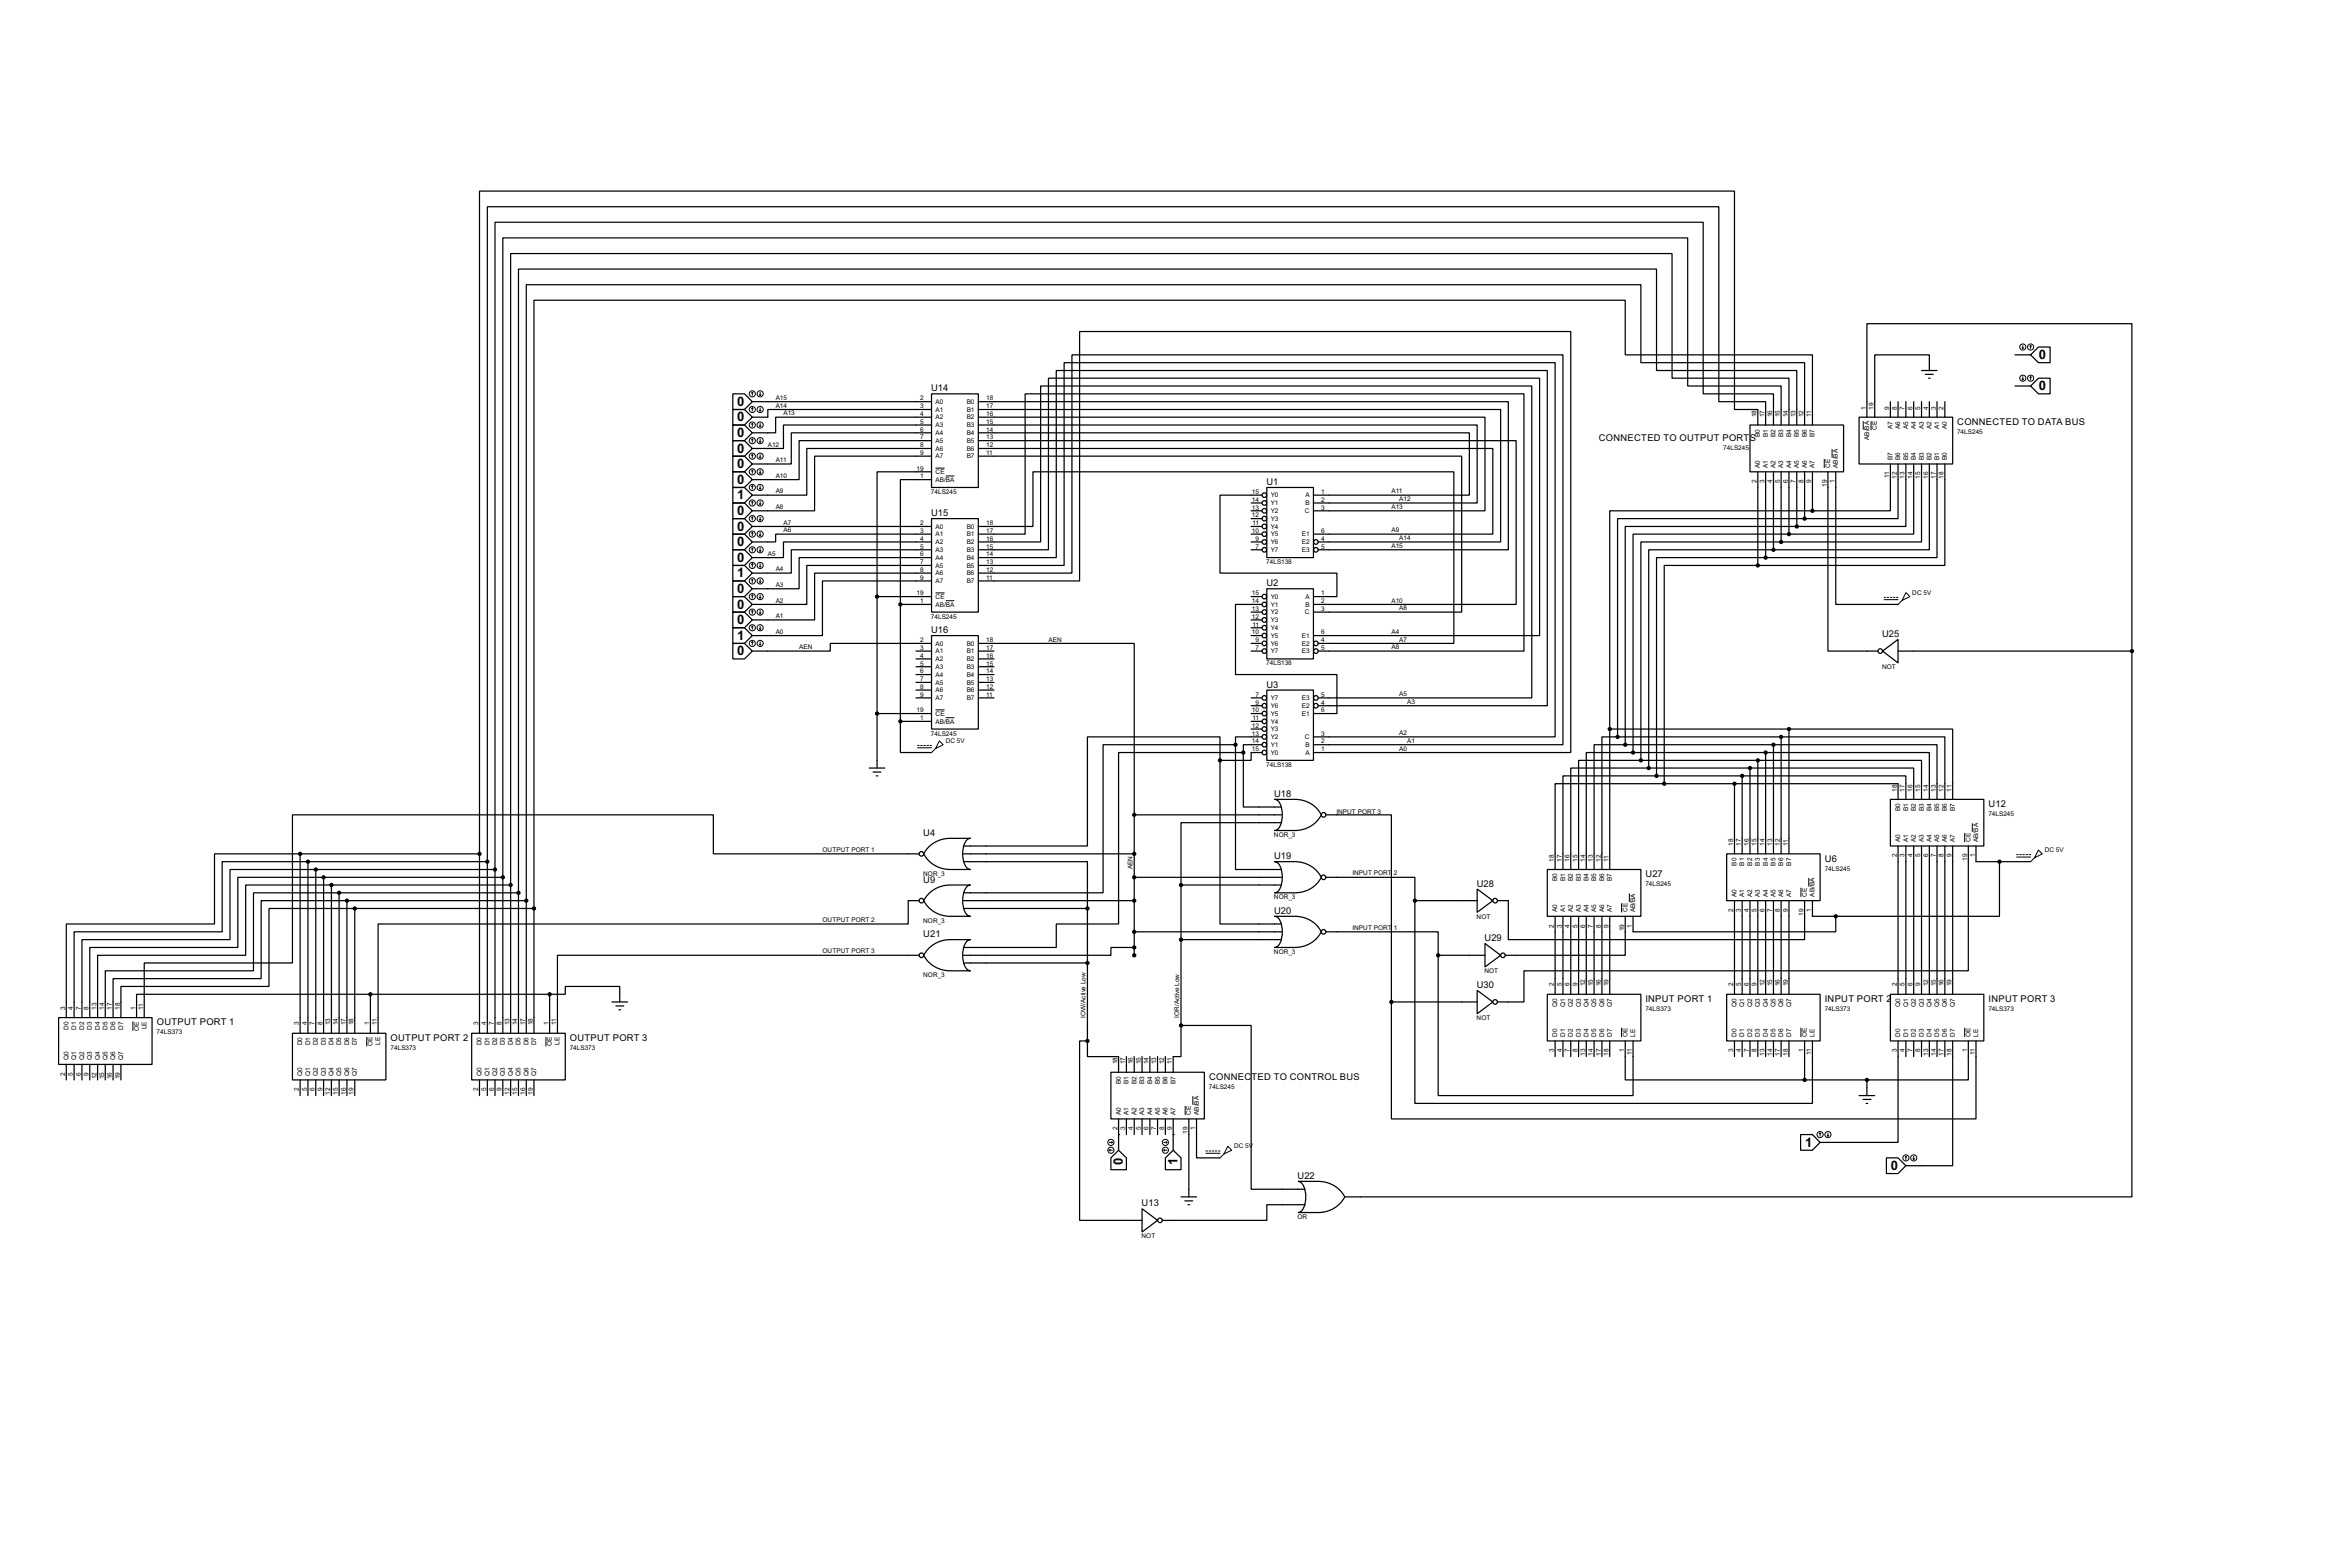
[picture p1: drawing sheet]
<svg xmlns="http://www.w3.org/2000/svg" width="764mm" height="510mm" viewBox="0 0 764 510" stroke-linecap="round" stroke-linejoin="round" font-family="sans-serif">
<defs><g id="words">
<g font-size="4.8">
<text x="664.4" y="117">0</text>
<text x="664.4" y="127.1">0</text>
<text x="240.3" y="137.3">0</text>
<text x="240.3" y="132.2">0</text>
<text x="240.3" y="142.4">0</text>
<text x="240.3" y="147.5">0</text>
<text x="240.3" y="152.5">0</text>
<text x="240.3" y="157.6">0</text>
<text x="240.3" y="167.8">0</text>
<text x="240.3" y="162.7">1</text>
<text x="240.3" y="172.9">0</text>
<text x="240.3" y="177.9">0</text>
<text x="240.3" y="183">0</text>
<text x="240.3" y="188">1</text>
<text x="240.3" y="193.2">0</text>
<text x="240.3" y="198.3">0</text>
<text x="240.3" y="203.3">0</text>
<text x="240.3" y="208.4">1</text>
<text x="240.3" y="213.5">0</text>
<text x="588.2" y="373.5">1</text>
<text x="365.9" y="379.6" transform="rotate(-90 365.9 379.6)">0</text>
<text x="383.7" y="379.6" transform="rotate(-90 383.7 379.6)">1</text>
<text x="616.2" y="381.1">0</text>
</g>
<g font-size="3.4">
<text x="303.4" y="127.5">U14</text>
<text x="521" y="143.5">CONNECTED TO OUTPUT PORTS</text>
<text x="637.8" y="138.5">CONNECTED TO DATA BUS</text>
<text x="412.7" y="158">U1</text>
<text x="303.4" y="168.2">U15</text>
<text x="412.7" y="191">U2</text>
<text x="303.4" y="206.3">U16</text>
<text x="613.3" y="207.5">U25</text>
<text x="412.7" y="224">U3</text>
<text x="415.2" y="259.6">U18</text>
<text x="648" y="263">U12</text>
<text x="300.9" y="272.3">U4</text>
<text x="415.2" y="279.9">U19</text>
<text x="594.7" y="280.7">U6</text>
<text x="300.9" y="287.5">U9</text>
<text x="536.2" y="285.8">U27</text>
<text x="481.2" y="288.8">U28</text>
<text x="415.2" y="297.7">U20</text>
<text x="300.9" y="305.3">U21</text>
<text x="483.8" y="306.6">U29</text>
<text x="481.2" y="321.8">U30</text>
<text x="536.2" y="326.5">INPUT PORT 1</text>
<text x="594.7" y="326.5">INPUT PORT 2</text>
<text x="648" y="326.5">INPUT PORT 3</text>
<text x="51.1" y="334.1">OUTPUT PORT 1</text>
<text x="127.3" y="339.2">OUTPUT PORT 2</text>
<text x="185.7" y="339.2">OUTPUT PORT 3</text>
<text x="394" y="351.9">CONNEC</text>
<text x="407.8" y="351.9">TED TO CONTROL BUS</text>
<text x="422.8" y="384.1">U22</text>
<text x="372" y="393">U13</text>
</g>
<g font-size="2.4">
<text x="252.8" y="130.3">A15</text>
<text x="299.9" y="130.5">2</text>
<text x="304.9" y="131.6">A0</text>
<text x="315" y="131.6">B0</text>
<text x="321.4" y="130.5">18</text>
<text x="252.8" y="132.8">A14</text>
<text x="255.3" y="135.3">A13</text>
<text x="299.9" y="133">3</text>
<text x="299.9" y="135.5">4</text>
<text x="304.9" y="134.1">A1</text>
<text x="304.9" y="136.6">A2</text>
<text x="315" y="134.1">B1</text>
<text x="315" y="136.6">B2</text>
<text x="321.4" y="133">17</text>
<text x="321.4" y="135.5">16</text>
<text x="572.4" y="135.9" transform="rotate(-90 572.4 135.9)">18</text>
<text x="575" y="135.9" transform="rotate(-90 575 135.9)">17</text>
<text x="577.5" y="135.9" transform="rotate(-90 577.5 135.9)">16</text>
<text x="580" y="135.9" transform="rotate(-90 580 135.9)">15</text>
<text x="582.6" y="135.9" transform="rotate(-90 582.6 135.9)">14</text>
<text x="585.1" y="135.9" transform="rotate(-90 585.1 135.9)">13</text>
<text x="587.7" y="135.9" transform="rotate(-90 587.7 135.9)">12</text>
<text x="590.2" y="135.9" transform="rotate(-90 590.2 135.9)">11</text>
<text x="608" y="133.4" transform="rotate(-90 608 133.4)">1</text>
<text x="610.5" y="133.4" transform="rotate(-90 610.5 133.4)">19</text>
<text x="615.6" y="133.4" transform="rotate(-90 615.6 133.4)">9</text>
<text x="618.1" y="133.4" transform="rotate(-90 618.1 133.4)">8</text>
<text x="620.7" y="133.4" transform="rotate(-90 620.7 133.4)">7</text>
<text x="623.2" y="133.4" transform="rotate(-90 623.2 133.4)">6</text>
<text x="625.8" y="133.4" transform="rotate(-90 625.8 133.4)">5</text>
<text x="628.3" y="133.4" transform="rotate(-90 628.3 133.4)">4</text>
<text x="630.8" y="133.4" transform="rotate(-90 630.8 133.4)">3</text>
<text x="633.4" y="133.4" transform="rotate(-90 633.4 133.4)">2</text>
<text x="299.9" y="138.1">5</text>
<text x="299.9" y="140.6">6</text>
<text x="299.9" y="143.2">7</text>
<text x="304.9" y="139.1">A3</text>
<text x="304.9" y="141.7">A4</text>
<text x="315" y="139.1">B3</text>
<text x="315" y="141.7">B4</text>
<text x="321.4" y="138.1">15</text>
<text x="321.4" y="140.6">14</text>
<text x="321.4" y="143.2">13</text>
<text x="573.5" y="142.3" transform="rotate(-90 573.5 142.3)">B0</text>
<text x="576.1" y="142.3" transform="rotate(-90 576.1 142.3)">B1</text>
<text x="578.6" y="142.3" transform="rotate(-90 578.6 142.3)">B2</text>
<text x="581.1" y="142.3" transform="rotate(-90 581.1 142.3)">B3</text>
<text x="583.7" y="142.3" transform="rotate(-90 583.7 142.3)">B4</text>
<text x="586.2" y="142.3" transform="rotate(-90 586.2 142.3)">B5</text>
<text x="588.8" y="142.3" transform="rotate(-90 588.8 142.3)">B6</text>
<text x="591.3" y="142.3" transform="rotate(-90 591.3 142.3)">B7</text>
<text x="609.1" y="143.3" transform="rotate(-90 609.1 143.3)">AB/BA</text>
<text x="611.6" y="140.1" transform="rotate(-90 611.6 140.1)">CE</text>
<text x="616.7" y="139.7" transform="rotate(-90 616.7 139.7)">A7</text>
<text x="619.2" y="139.7" transform="rotate(-90 619.2 139.7)">A6</text>
<text x="621.8" y="139.7" transform="rotate(-90 621.8 139.7)">A5</text>
<text x="624.3" y="139.7" transform="rotate(-90 624.3 139.7)">A4</text>
<text x="626.9" y="139.7" transform="rotate(-90 626.9 139.7)">A3</text>
<text x="629.4" y="139.7" transform="rotate(-90 629.4 139.7)">A2</text>
<text x="631.9" y="139.7" transform="rotate(-90 631.9 139.7)">A1</text>
<text x="634.5" y="139.7" transform="rotate(-90 634.5 139.7)">A0</text>
<text x="637.8" y="141.5">74LS245</text>
<text x="250.2" y="145.5">A12</text>
<text x="299.9" y="145.7">8</text>
<text x="299.9" y="148.2">9</text>
<text x="304.9" y="144.3">A5</text>
<text x="304.9" y="146.8">A6</text>
<text x="304.9" y="149.3">A7</text>
<text x="315" y="144.3">B5</text>
<text x="315" y="146.8">B6</text>
<text x="315" y="149.3">B7</text>
<text x="321.4" y="145.7">12</text>
<text x="321.4" y="148.2">11</text>
<text x="561.6" y="146.5">74LS245</text>
<text x="616.7" y="149.9" transform="rotate(-90 616.7 149.9)">B7</text>
<text x="619.2" y="149.9" transform="rotate(-90 619.2 149.9)">B6</text>
<text x="621.8" y="149.9" transform="rotate(-90 621.8 149.9)">B5</text>
<text x="624.3" y="149.9" transform="rotate(-90 624.3 149.9)">B4</text>
<text x="626.9" y="149.9" transform="rotate(-90 626.9 149.9)">B3</text>
<text x="629.4" y="149.9" transform="rotate(-90 629.4 149.9)">B2</text>
<text x="631.9" y="149.9" transform="rotate(-90 631.9 149.9)">B1</text>
<text x="634.5" y="149.9" transform="rotate(-90 634.5 149.9)">B0</text>
<text x="252.8" y="150.6">A11</text>
<text x="252.8" y="155.7">A10</text>
<text x="298.7" y="153.3">19</text>
<text x="299.9" y="155.9">1</text>
<text x="304.9" y="154.4">CE</text>
<text x="573.5" y="152.4" transform="rotate(-90 573.5 152.4)">A0</text>
<text x="576.1" y="152.4" transform="rotate(-90 576.1 152.4)">A1</text>
<text x="578.6" y="152.4" transform="rotate(-90 578.6 152.4)">A2</text>
<text x="581.1" y="152.4" transform="rotate(-90 581.1 152.4)">A3</text>
<text x="583.7" y="152.4" transform="rotate(-90 583.7 152.4)">A4</text>
<text x="586.2" y="152.4" transform="rotate(-90 586.2 152.4)">A5</text>
<text x="588.8" y="152.4" transform="rotate(-90 588.8 152.4)">A6</text>
<text x="591.3" y="152.4" transform="rotate(-90 591.3 152.4)">A7</text>
<text x="596.4" y="152.4" transform="rotate(-90 596.4 152.4)">CE</text>
<text x="598.9" y="152.4" transform="rotate(-90 598.9 152.4)">AB/BA</text>
<text x="615.6" y="155.9" transform="rotate(-90 615.6 155.9)">11</text>
<text x="618.1" y="156" transform="rotate(-90 618.1 156)">12</text>
<text x="620.7" y="156" transform="rotate(-90 620.7 156)">13</text>
<text x="625.8" y="156" transform="rotate(-90 625.8 156)">15</text>
<text x="628.3" y="156" transform="rotate(-90 628.3 156)">16</text>
<text x="630.8" y="156" transform="rotate(-90 630.8 156)">17</text>
<text x="633.4" y="156" transform="rotate(-90 633.4 156)">18</text>
<text x="252.8" y="160.7">A9</text>
<text x="303.4" y="160.9">74LS245</text>
<text x="304.9" y="157">AB/BA</text>
<text x="408" y="160.9">15</text>
<text x="430.6" y="160.9">1</text>
<text x="453.4" y="160.7">A11</text>
<text x="572.4" y="157.4" transform="rotate(-90 572.4 157.4)">2</text>
<text x="575" y="157.4" transform="rotate(-90 575 157.4)">3</text>
<text x="577.5" y="157.4" transform="rotate(-90 577.5 157.4)">4</text>
<text x="580" y="157.4" transform="rotate(-90 580 157.4)">5</text>
<text x="582.6" y="157.4" transform="rotate(-90 582.6 157.4)">6</text>
<text x="585.1" y="157.4" transform="rotate(-90 585.1 157.4)">7</text>
<text x="587.7" y="157.4" transform="rotate(-90 587.7 157.4)">8</text>
<text x="590.2" y="157.4" transform="rotate(-90 590.2 157.4)">9</text>
<text x="595.3" y="158.6" transform="rotate(-90 595.3 158.6)">19</text>
<text x="597.8" y="157.4" transform="rotate(-90 597.8 157.4)">1</text>
<text x="623.2" y="156" transform="rotate(-90 623.2 156)">14</text>
<text x="252.8" y="165.8">A8</text>
<text x="408" y="163.5">14</text>
<text x="408" y="166">13</text>
<text x="414.1" y="162">Y0</text>
<text x="414.1" y="164.6">Y1</text>
<text x="414.1" y="167.1">Y2</text>
<text x="425.2" y="167.1">C</text>
<text x="425.4" y="162">A</text>
<text x="425.4" y="164.6">B</text>
<text x="430.6" y="163.5">2</text>
<text x="430.6" y="166">3</text>
<text x="453.4" y="165.8">A13</text>
<text x="456" y="163.3">A12</text>
<text x="255.3" y="170.9">A7</text>
<text x="255.3" y="173.4">A6</text>
<text x="299.9" y="171.1">2</text>
<text x="299.9" y="173.6">3</text>
<text x="304.9" y="172.2">A0</text>
<text x="315" y="172.2">B0</text>
<text x="321.4" y="171.1">18</text>
<text x="321.4" y="173.6">17</text>
<text x="408" y="168.6">12</text>
<text x="408" y="173.6">10</text>
<text x="408.1" y="171.1">11</text>
<text x="414.1" y="169.7">Y3</text>
<text x="414.1" y="172.2">Y4</text>
<text x="430.6" y="173.6">6</text>
<text x="453.4" y="173.4">A9</text>
<text x="299.9" y="176.2">4</text>
<text x="299.9" y="178.7">5</text>
<text x="304.9" y="174.7">A1</text>
<text x="304.9" y="177.3">A2</text>
<text x="304.9" y="179.8">A3</text>
<text x="315" y="174.7">B1</text>
<text x="315" y="177.3">B2</text>
<text x="315" y="179.8">B3</text>
<text x="321.4" y="176.2">16</text>
<text x="321.4" y="178.7">15</text>
<text x="409.1" y="176.2">9</text>
<text x="409.1" y="178.7">7</text>
<text x="414.1" y="174.7">Y5</text>
<text x="414.1" y="177.3">Y6</text>
<text x="414.1" y="179.8">Y7</text>
<text x="424.2" y="174.7">E1</text>
<text x="424.2" y="177.3">E2</text>
<text x="424.2" y="179.8">E3</text>
<text x="430.6" y="176.2">4</text>
<text x="430.6" y="178.7">5</text>
<text x="453.4" y="178.5">A15</text>
<text x="456" y="176">A14</text>
<text x="250.2" y="181.1">A5</text>
<text x="299.9" y="181.3">6</text>
<text x="299.9" y="183.8">7</text>
<text x="304.9" y="182.4">A4</text>
<text x="304.9" y="184.9">A5</text>
<text x="315" y="182.4">B4</text>
<text x="315" y="184.9">B5</text>
<text x="321.4" y="181.3">14</text>
<text x="321.4" y="183.8">13</text>
<text x="412.6" y="183.8">74LS138</text>
<text x="252.8" y="186.1">A4</text>
<text x="252.8" y="191.2">A3</text>
<text x="299.9" y="186.3">8</text>
<text x="299.9" y="188.9">9</text>
<text x="304.9" y="187.4">A6</text>
<text x="304.9" y="190">A7</text>
<text x="315" y="187.4">B6</text>
<text x="315" y="190">B7</text>
<text x="321.4" y="186.3">12</text>
<text x="321.4" y="188.9">11</text>
<text x="252.8" y="196.3">A2</text>
<text x="298.7" y="194">19</text>
<text x="299.9" y="196.5">1</text>
<text x="304.9" y="195.1">CE</text>
<text x="304.9" y="197.6">AB/BA</text>
<text x="408" y="194">15</text>
<text x="408" y="196.5">14</text>
<text x="414.1" y="195.1">Y0</text>
<text x="414.1" y="197.6">Y1</text>
<text x="425.4" y="195.1">A</text>
<text x="425.4" y="197.6">B</text>
<text x="430.6" y="194">1</text>
<text x="430.6" y="196.5">2</text>
<text x="453.4" y="196.3">A10</text>
<text x="623.1" y="193.8">DC 5V</text>
<text x="252.8" y="201.4">A1</text>
<text x="303.4" y="201.5">74LS245</text>
<text x="408" y="199">13</text>
<text x="408" y="201.6">12</text>
<text x="414.1" y="200.1">Y2</text>
<text x="414.1" y="202.7">Y3</text>
<text x="425.2" y="200.1">C</text>
<text x="430.6" y="199">3</text>
<text x="456" y="198.8">A8</text>
<text x="252.8" y="206.5">A0</text>
<text x="299.9" y="209.2">2</text>
<text x="321.4" y="209.2">18</text>
<text x="341.7" y="209">AEN</text>
<text x="408" y="206.7">10</text>
<text x="408.1" y="204.1">11</text>
<text x="409.1" y="209.2">9</text>
<text x="414.1" y="205.2">Y4</text>
<text x="414.1" y="207.8">Y5</text>
<text x="424.2" y="207.8">E1</text>
<text x="430.6" y="206.7">6</text>
<text x="430.6" y="209.2">4</text>
<text x="453.4" y="206.5">A4</text>
<text x="456" y="209">A7</text>
<text x="260.4" y="211.5">AEN</text>
<text x="299.9" y="211.7">3</text>
<text x="299.9" y="214.3">4</text>
<text x="304.9" y="210.3">A0</text>
<text x="304.9" y="212.8">A1</text>
<text x="304.9" y="215.4">A2</text>
<text x="315" y="210.3">B0</text>
<text x="315" y="212.8">B1</text>
<text x="315" y="215.4">B2</text>
<text x="321.4" y="211.7">17</text>
<text x="321.4" y="214.3">16</text>
<text x="409.1" y="211.7">7</text>
<text x="414.1" y="210.3">Y6</text>
<text x="414.1" y="212.8">Y7</text>
<text x="424.2" y="210.3">E2</text>
<text x="424.2" y="212.8">E3</text>
<text x="430.6" y="211.7">5</text>
<text x="453.4" y="211.5">A8</text>
<text x="299.9" y="216.8">5</text>
<text x="299.9" y="219.4">6</text>
<text x="299.9" y="221.9">7</text>
<text x="304.9" y="217.9">A3</text>
<text x="304.9" y="220.5">A4</text>
<text x="315" y="217.9">B3</text>
<text x="315" y="220.5">B4</text>
<text x="321.4" y="216.8">15</text>
<text x="321.4" y="219.4">14</text>
<text x="321.4" y="221.9">13</text>
<text x="412.6" y="216.8">74LS138</text>
<text x="613.3" y="218.1">NOT</text>
<text x="299.9" y="224.4">8</text>
<text x="299.9" y="227">9</text>
<text x="304.9" y="223">A5</text>
<text x="304.9" y="225.5">A6</text>
<text x="315" y="223">B5</text>
<text x="315" y="225.5">B6</text>
<text x="321.4" y="224.4">12</text>
<text x="321.4" y="227">11</text>
<text x="409.1" y="227">7</text>
<text x="430.6" y="227">5</text>
<text x="456" y="226.8">A5</text>
<text x="298.7" y="232.1">19</text>
<text x="304.9" y="228.1">A7</text>
<text x="304.9" y="233.2">CE</text>
<text x="315" y="228.1">B7</text>
<text x="408" y="232.1">10</text>
<text x="409.1" y="229.5">9</text>
<text x="414.1" y="233.2">Y5</text>
<text x="414.1" y="230.6">Y6</text>
<text x="414.1" y="228.1">Y7</text>
<text x="424.2" y="233.2">E1</text>
<text x="424.2" y="230.6">E2</text>
<text x="424.2" y="228.1">E3</text>
<text x="430.6" y="232.1">6</text>
<text x="430.6" y="229.5">4</text>
<text x="458.5" y="229.3">A3</text>
<text x="299.9" y="234.6">1</text>
<text x="303.4" y="239.6">74LS245</text>
<text x="304.9" y="235.7">AB/BA</text>
<text x="408" y="239.7">13</text>
<text x="408" y="237.1">12</text>
<text x="408.1" y="234.6">11</text>
<text x="414.1" y="238.2">Y3</text>
<text x="414.1" y="235.7">Y4</text>
<text x="430.6" y="239.7">3</text>
<text x="456" y="239.5">A2</text>
<text x="308.2" y="242.1">DC 5V</text>
<text x="408" y="244.8">15</text>
<text x="408" y="242.2">14</text>
<text x="414.1" y="245.9">Y0</text>
<text x="414.1" y="243.3">Y1</text>
<text x="414.1" y="240.8">Y2</text>
<text x="425.2" y="240.8">C</text>
<text x="425.4" y="245.9">A</text>
<text x="425.4" y="243.3">B</text>
<text x="430.6" y="244.8">1</text>
<text x="430.6" y="242.2">2</text>
<text x="456" y="244.6">A0</text>
<text x="458.5" y="242">A1</text>
<text x="412.6" y="249.8">74LS138</text>
<text x="618.1" y="257.9" transform="rotate(-90 618.1 257.9)">18</text>
<text x="620.7" y="257.9" transform="rotate(-90 620.7 257.9)">17</text>
<text x="623.2" y="257.8" transform="rotate(-90 623.2 257.8)">16</text>
<text x="625.8" y="257.9" transform="rotate(-90 625.8 257.9)">15</text>
<text x="628.3" y="257.9" transform="rotate(-90 628.3 257.9)">14</text>
<text x="630.8" y="257.9" transform="rotate(-90 630.8 257.9)">13</text>
<text x="633.4" y="257.9" transform="rotate(-90 633.4 257.9)">12</text>
<text x="635.9" y="257.8" transform="rotate(-90 635.9 257.8)">11</text>
<text x="435.5" y="265.1">INPUT PORT 3</text>
<text x="619.2" y="264.2" transform="rotate(-90 619.2 264.2)">B0</text>
<text x="621.8" y="264.2" transform="rotate(-90 621.8 264.2)">B1</text>
<text x="624.3" y="264.2" transform="rotate(-90 624.3 264.2)">B2</text>
<text x="626.9" y="264.2" transform="rotate(-90 626.9 264.2)">B3</text>
<text x="629.4" y="264.2" transform="rotate(-90 629.4 264.2)">B4</text>
<text x="631.9" y="264.2" transform="rotate(-90 631.9 264.2)">B5</text>
<text x="634.5" y="264.2" transform="rotate(-90 634.5 264.2)">B6</text>
<text x="637" y="264.2" transform="rotate(-90 637 264.2)">B7</text>
<text x="648" y="265.9">74LS245</text>
<text x="415.1" y="272.7">NOR_3</text>
<text x="564.8" y="275.6" transform="rotate(-90 564.8 275.6)">18</text>
<text x="567.3" y="275.6" transform="rotate(-90 567.3 275.6)">17</text>
<text x="569.9" y="275.6" transform="rotate(-90 569.9 275.6)">16</text>
<text x="572.4" y="275.6" transform="rotate(-90 572.4 275.6)">15</text>
<text x="575" y="275.6" transform="rotate(-90 575 275.6)">14</text>
<text x="577.5" y="275.6" transform="rotate(-90 577.5 275.6)">13</text>
<text x="580" y="275.6" transform="rotate(-90 580 275.6)">12</text>
<text x="582.6" y="275.6" transform="rotate(-90 582.6 275.6)">11</text>
<text x="619.2" y="274.3" transform="rotate(-90 619.2 274.3)">A0</text>
<text x="621.8" y="274.3" transform="rotate(-90 621.8 274.3)">A1</text>
<text x="624.3" y="274.3" transform="rotate(-90 624.3 274.3)">A2</text>
<text x="626.9" y="274.3" transform="rotate(-90 626.9 274.3)">A3</text>
<text x="629.4" y="274.3" transform="rotate(-90 629.4 274.3)">A4</text>
<text x="631.9" y="274.3" transform="rotate(-90 631.9 274.3)">A5</text>
<text x="634.5" y="274.3" transform="rotate(-90 634.5 274.3)">A6</text>
<text x="637" y="274.3" transform="rotate(-90 637 274.3)">A7</text>
<text x="642.1" y="274.3" transform="rotate(-90 642.1 274.3)">CE</text>
<text x="644.6" y="274.3" transform="rotate(-90 644.6 274.3)">AB/BA</text>
<text x="268" y="277.6">OUTPUT PORT 1</text>
<text x="506.4" y="280.7" transform="rotate(-90 506.4 280.7)">18</text>
<text x="508.9" y="280.7" transform="rotate(-90 508.9 280.7)">17</text>
<text x="511.5" y="280.7" transform="rotate(-90 511.5 280.7)">16</text>
<text x="514" y="280.7" transform="rotate(-90 514 280.7)">15</text>
<text x="516.5" y="280.7" transform="rotate(-90 516.5 280.7)">14</text>
<text x="519.1" y="280.7" transform="rotate(-90 519.1 280.7)">13</text>
<text x="521.6" y="280.7" transform="rotate(-90 521.6 280.7)">12</text>
<text x="524.2" y="280.7" transform="rotate(-90 524.2 280.7)">11</text>
<text x="565.9" y="282" transform="rotate(-90 565.9 282)">B0</text>
<text x="568.4" y="282" transform="rotate(-90 568.4 282)">B1</text>
<text x="571" y="282" transform="rotate(-90 571 282)">B2</text>
<text x="573.5" y="282" transform="rotate(-90 573.5 282)">B3</text>
<text x="576.1" y="282" transform="rotate(-90 576.1 282)">B4</text>
<text x="578.6" y="282" transform="rotate(-90 578.6 282)">B5</text>
<text x="581.1" y="282" transform="rotate(-90 581.1 282)">B6</text>
<text x="583.7" y="282" transform="rotate(-90 583.7 282)">B7</text>
<text x="618.1" y="279.3" transform="rotate(-90 618.1 279.3)">2</text>
<text x="620.7" y="279.3" transform="rotate(-90 620.7 279.3)">3</text>
<text x="623.2" y="279.3" transform="rotate(-90 623.2 279.3)">4</text>
<text x="625.8" y="279.3" transform="rotate(-90 625.8 279.3)">5</text>
<text x="628.3" y="279.3" transform="rotate(-90 628.3 279.3)">6</text>
<text x="630.8" y="279.3" transform="rotate(-90 630.8 279.3)">7</text>
<text x="633.4" y="279.3" transform="rotate(-90 633.4 279.3)">8</text>
<text x="635.9" y="279.3" transform="rotate(-90 635.9 279.3)">9</text>
<text x="641" y="280.5" transform="rotate(-90 641 280.5)">19</text>
<text x="643.5" y="279.3" transform="rotate(-90 643.5 279.3)">1</text>
<text x="666.3" y="277.6">DC 5V</text>
<text x="300.8" y="285.4">NOR_3</text>
<text x="369" y="283.2" transform="rotate(-90 369 283.2)">AEN</text>
<text x="440.7" y="285.2">INPUT PORT</text>
<text x="454.2" y="285.2">2</text>
<text x="507.4" y="287" transform="rotate(-90 507.4 287)">B0</text>
<text x="510" y="287" transform="rotate(-90 510 287)">B1</text>
<text x="512.6" y="287" transform="rotate(-90 512.6 287)">B2</text>
<text x="515.1" y="287" transform="rotate(-90 515.1 287)">B3</text>
<text x="517.6" y="287" transform="rotate(-90 517.6 287)">B4</text>
<text x="520.1" y="287" transform="rotate(-90 520.1 287)">B5</text>
<text x="522.7" y="287" transform="rotate(-90 522.7 287)">B6</text>
<text x="525.3" y="287" transform="rotate(-90 525.3 287)">B7</text>
<text x="594.6" y="283.7">74LS245</text>
<text x="415.1" y="293">NOR_3</text>
<text x="536.2" y="288.8">74LS245</text>
<text x="565.9" y="292.1" transform="rotate(-90 565.9 292.1)">A0</text>
<text x="568.4" y="292.1" transform="rotate(-90 568.4 292.1)">A1</text>
<text x="571" y="292.1" transform="rotate(-90 571 292.1)">A2</text>
<text x="573.5" y="292.1" transform="rotate(-90 573.5 292.1)">A3</text>
<text x="576.1" y="292.1" transform="rotate(-90 576.1 292.1)">A4</text>
<text x="578.6" y="292.1" transform="rotate(-90 578.6 292.1)">A5</text>
<text x="581.1" y="292.1" transform="rotate(-90 581.1 292.1)">A6</text>
<text x="583.7" y="292.1" transform="rotate(-90 583.7 292.1)">A7</text>
<text x="588.8" y="292.1" transform="rotate(-90 588.8 292.1)">CE</text>
<text x="591.3" y="292.1" transform="rotate(-90 591.3 292.1)">AB/BA</text>
<text x="481.2" y="299.3">NOT</text>
<text x="507.4" y="297.2" transform="rotate(-90 507.4 297.2)">A0</text>
<text x="510" y="297.2" transform="rotate(-90 510 297.2)">A1</text>
<text x="512.6" y="297.2" transform="rotate(-90 512.6 297.2)">A2</text>
<text x="515.1" y="297.2" transform="rotate(-90 515.1 297.2)">A3</text>
<text x="517.6" y="297.2" transform="rotate(-90 517.6 297.2)">A4</text>
<text x="520.1" y="297.2" transform="rotate(-90 520.1 297.2)">A5</text>
<text x="522.7" y="297.2" transform="rotate(-90 522.7 297.2)">A6</text>
<text x="525.3" y="297.2" transform="rotate(-90 525.3 297.2)">A7</text>
<text x="530.3" y="297.2" transform="rotate(-90 530.3 297.2)">CE</text>
<text x="532.9" y="297.2" transform="rotate(-90 532.9 297.2)">AB/BA</text>
<text x="564.8" y="297.1" transform="rotate(-90 564.8 297.1)">2</text>
<text x="567.3" y="297.1" transform="rotate(-90 567.3 297.1)">3</text>
<text x="569.9" y="297.1" transform="rotate(-90 569.9 297.1)">4</text>
<text x="572.4" y="297.1" transform="rotate(-90 572.4 297.1)">5</text>
<text x="575" y="297.1" transform="rotate(-90 575 297.1)">6</text>
<text x="577.5" y="297.1" transform="rotate(-90 577.5 297.1)">7</text>
<text x="580" y="297.1" transform="rotate(-90 580 297.1)">8</text>
<text x="582.6" y="297.1" transform="rotate(-90 582.6 297.1)">9</text>
<text x="587.7" y="298.2" transform="rotate(-90 587.7 298.2)">19</text>
<text x="590.2" y="297.1" transform="rotate(-90 590.2 297.1)">1</text>
<text x="268" y="300.4">OUTPUT PORT 2</text>
<text x="300.8" y="300.6">NOR_3</text>
<text x="440.7" y="303">INPUT PORT</text>
<text x="454.2" y="303">1</text>
<text x="506.4" y="302.1" transform="rotate(-90 506.4 302.1)">2</text>
<text x="508.9" y="302.2" transform="rotate(-90 508.9 302.2)">3</text>
<text x="511.5" y="302.2" transform="rotate(-90 511.5 302.2)">4</text>
<text x="514" y="302.1" transform="rotate(-90 514 302.1)">5</text>
<text x="516.5" y="302.1" transform="rotate(-90 516.5 302.1)">6</text>
<text x="519.1" y="302.1" transform="rotate(-90 519.1 302.1)">7</text>
<text x="521.6" y="302.2" transform="rotate(-90 521.6 302.2)">8</text>
<text x="524.2" y="302.2" transform="rotate(-90 524.2 302.2)">9</text>
<text x="529.2" y="303.3" transform="rotate(-90 529.2 303.3)">19</text>
<text x="531.8" y="302.1" transform="rotate(-90 531.8 302.1)">1</text>
<text x="268" y="310.6">OUTPUT PORT 3</text>
<text x="415.1" y="310.8">NOR_3</text>
<text x="483.7" y="317.1">NOT</text>
<text x="300.8" y="318.4">NOR_3</text>
<text x="506.4" y="321.4" transform="rotate(-90 506.4 321.4)">2</text>
<text x="508.9" y="321.3" transform="rotate(-90 508.9 321.3)">5</text>
<text x="511.5" y="321.4" transform="rotate(-90 511.5 321.4)">6</text>
<text x="514" y="321.4" transform="rotate(-90 514 321.4)">9</text>
<text x="516.5" y="321.4" transform="rotate(-90 516.5 321.4)">12</text>
<text x="519.1" y="321.4" transform="rotate(-90 519.1 321.4)">15</text>
<text x="521.6" y="321.3" transform="rotate(-90 521.6 321.3)">16</text>
<text x="524.2" y="321.4" transform="rotate(-90 524.2 321.4)">19</text>
<text x="564.8" y="321.4" transform="rotate(-90 564.8 321.4)">2</text>
<text x="567.3" y="321.4" transform="rotate(-90 567.3 321.4)">5</text>
<text x="569.9" y="321.4" transform="rotate(-90 569.9 321.4)">6</text>
<text x="572.4" y="321.3" transform="rotate(-90 572.4 321.3)">9</text>
<text x="575" y="321.4" transform="rotate(-90 575 321.4)">12</text>
<text x="577.5" y="321.4" transform="rotate(-90 577.5 321.4)">15</text>
<text x="580" y="321.4" transform="rotate(-90 580 321.4)">16</text>
<text x="582.6" y="321.4" transform="rotate(-90 582.6 321.4)">19</text>
<text x="618.1" y="321.4" transform="rotate(-90 618.1 321.4)">2</text>
<text x="620.7" y="321.4" transform="rotate(-90 620.7 321.4)">5</text>
<text x="623.2" y="321.3" transform="rotate(-90 623.2 321.3)">6</text>
<text x="625.8" y="321.4" transform="rotate(-90 625.8 321.4)">9</text>
<text x="628.3" y="321.4" transform="rotate(-90 628.3 321.4)">12</text>
<text x="630.8" y="321.4" transform="rotate(-90 630.8 321.4)">15</text>
<text x="633.4" y="321.4" transform="rotate(-90 633.4 321.4)">16</text>
<text x="635.9" y="321.3" transform="rotate(-90 635.9 321.3)">19</text>
<text x="21.2" y="329" transform="rotate(-90 21.2 329)">3</text>
<text x="23.7" y="329" transform="rotate(-90 23.7 329)">4</text>
<text x="26.3" y="329" transform="rotate(-90 26.3 329)">7</text>
<text x="28.9" y="329" transform="rotate(-90 28.9 329)">8</text>
<text x="31.4" y="329" transform="rotate(-90 31.4 329)">13</text>
<text x="33.9" y="329" transform="rotate(-90 33.9 329)">14</text>
<text x="36.4" y="329" transform="rotate(-90 36.4 329)">17</text>
<text x="39" y="329" transform="rotate(-90 39 329)">18</text>
<text x="44.1" y="329" transform="rotate(-90 44.1 329)">1</text>
<text x="46.6" y="329" transform="rotate(-90 46.6 329)">11</text>
<text x="507.4" y="327.9" transform="rotate(-90 507.4 327.9)">Q0</text>
<text x="510" y="327.9" transform="rotate(-90 510 327.9)">Q1</text>
<text x="512.6" y="327.9" transform="rotate(-90 512.6 327.9)">Q2</text>
<text x="515.1" y="327.9" transform="rotate(-90 515.1 327.9)">Q3</text>
<text x="517.6" y="327.9" transform="rotate(-90 517.6 327.9)">Q4</text>
<text x="520.1" y="327.9" transform="rotate(-90 520.1 327.9)">Q5</text>
<text x="522.7" y="327.9" transform="rotate(-90 522.7 327.9)">Q6</text>
<text x="525.3" y="327.9" transform="rotate(-90 525.3 327.9)">Q7</text>
<text x="536.2" y="329.4">74LS373</text>
<text x="565.9" y="327.9" transform="rotate(-90 565.9 327.9)">Q0</text>
<text x="568.4" y="327.9" transform="rotate(-90 568.4 327.9)">Q1</text>
<text x="570.9" y="327.9" transform="rotate(-90 570.9 327.9)">Q2</text>
<text x="573.5" y="327.9" transform="rotate(-90 573.5 327.9)">Q3</text>
<text x="576.1" y="327.9" transform="rotate(-90 576.1 327.9)">Q4</text>
<text x="578.6" y="327.9" transform="rotate(-90 578.6 327.9)">Q5</text>
<text x="581.1" y="327.9" transform="rotate(-90 581.1 327.9)">Q6</text>
<text x="583.6" y="327.9" transform="rotate(-90 583.6 327.9)">Q7</text>
<text x="594.6" y="329.4">74LS373</text>
<text x="619.2" y="327.9" transform="rotate(-90 619.2 327.9)">Q0</text>
<text x="621.7" y="327.9" transform="rotate(-90 621.7 327.9)">Q1</text>
<text x="624.3" y="327.9" transform="rotate(-90 624.3 327.9)">Q2</text>
<text x="626.9" y="327.9" transform="rotate(-90 626.9 327.9)">Q3</text>
<text x="629.4" y="327.9" transform="rotate(-90 629.4 327.9)">Q4</text>
<text x="631.9" y="327.9" transform="rotate(-90 631.9 327.9)">Q5</text>
<text x="634.5" y="327.9" transform="rotate(-90 634.5 327.9)">Q6</text>
<text x="637" y="327.9" transform="rotate(-90 637 327.9)">Q7</text>
<text x="648" y="329.4">74LS373</text>
<text x="22.3" y="335.4" transform="rotate(-90 22.3 335.4)">D0</text>
<text x="24.9" y="335.4" transform="rotate(-90 24.9 335.4)">D1</text>
<text x="27.4" y="335.4" transform="rotate(-90 27.4 335.4)">D2</text>
<text x="30" y="335.4" transform="rotate(-90 30 335.4)">D3</text>
<text x="32.5" y="335.4" transform="rotate(-90 32.5 335.4)">D4</text>
<text x="35" y="335.4" transform="rotate(-90 35 335.4)">D5</text>
<text x="37.6" y="335.4" transform="rotate(-90 37.6 335.4)">D6</text>
<text x="40.1" y="335.4" transform="rotate(-90 40.1 335.4)">D7</text>
<text x="45.2" y="335.8" transform="rotate(-90 45.2 335.8)">OE</text>
<text x="47.7" y="335.3" transform="rotate(-90 47.7 335.3)">LE</text>
<text x="97.4" y="334.1" transform="rotate(-90 97.4 334.1)">3</text>
<text x="100" y="334.1" transform="rotate(-90 100 334.1)">4</text>
<text x="102.5" y="334.1" transform="rotate(-90 102.5 334.1)">7</text>
<text x="105.1" y="334.1" transform="rotate(-90 105.1 334.1)">8</text>
<text x="107.6" y="334" transform="rotate(-90 107.6 334)">13</text>
<text x="110.1" y="334.1" transform="rotate(-90 110.1 334.1)">14</text>
<text x="112.7" y="334.1" transform="rotate(-90 112.7 334.1)">17</text>
<text x="115.2" y="334.1" transform="rotate(-90 115.2 334.1)">18</text>
<text x="120.3" y="334" transform="rotate(-90 120.3 334)">1</text>
<text x="122.8" y="334.1" transform="rotate(-90 122.8 334.1)">11</text>
<text x="155.9" y="334.1" transform="rotate(-90 155.9 334.1)">3</text>
<text x="158.4" y="334.1" transform="rotate(-90 158.4 334.1)">4</text>
<text x="160.9" y="334.1" transform="rotate(-90 160.9 334.1)">7</text>
<text x="163.5" y="334.1" transform="rotate(-90 163.5 334.1)">8</text>
<text x="166" y="334.1" transform="rotate(-90 166 334.1)">13</text>
<text x="168.6" y="334.1" transform="rotate(-90 168.6 334.1)">14</text>
<text x="171.1" y="334.1" transform="rotate(-90 171.1 334.1)">17</text>
<text x="173.6" y="334.1" transform="rotate(-90 173.6 334.1)">18</text>
<text x="178.7" y="334.1" transform="rotate(-90 178.7 334.1)">1</text>
<text x="181.3" y="334.1" transform="rotate(-90 181.3 334.1)">11</text>
<text x="353.8" y="331.5" transform="rotate(-90 353.8 331.5)">IOW/Active Low</text>
<text x="384.3" y="331.5" transform="rotate(-90 384.3 331.5)">IOR/Active Low</text>
<text x="481.2" y="332.4">NOT</text>
<text x="51.1" y="337">74LS373</text>
<text x="98.5" y="340.5" transform="rotate(-90 98.5 340.5)">D0</text>
<text x="101.1" y="340.5" transform="rotate(-90 101.1 340.5)">D1</text>
<text x="103.6" y="340.5" transform="rotate(-90 103.6 340.5)">D2</text>
<text x="106.2" y="340.5" transform="rotate(-90 106.2 340.5)">D3</text>
<text x="108.7" y="340.5" transform="rotate(-90 108.7 340.5)">D4</text>
<text x="111.2" y="340.5" transform="rotate(-90 111.2 340.5)">D5</text>
<text x="113.8" y="340.5" transform="rotate(-90 113.8 340.5)">D6</text>
<text x="116.3" y="340.5" transform="rotate(-90 116.3 340.5)">D7</text>
<text x="121.4" y="340.9" transform="rotate(-90 121.4 340.9)">OE</text>
<text x="123.9" y="340.4" transform="rotate(-90 123.9 340.4)">LE</text>
<text x="157" y="340.5" transform="rotate(-90 157 340.5)">D0</text>
<text x="159.5" y="340.5" transform="rotate(-90 159.5 340.5)">D1</text>
<text x="162" y="340.5" transform="rotate(-90 162 340.5)">D2</text>
<text x="164.6" y="340.5" transform="rotate(-90 164.6 340.5)">D3</text>
<text x="167.1" y="340.5" transform="rotate(-90 167.1 340.5)">D4</text>
<text x="169.7" y="340.5" transform="rotate(-90 169.7 340.5)">D5</text>
<text x="172.2" y="340.5" transform="rotate(-90 172.2 340.5)">D6</text>
<text x="174.7" y="340.5" transform="rotate(-90 174.7 340.5)">D7</text>
<text x="179.8" y="340.9" transform="rotate(-90 179.8 340.9)">OE</text>
<text x="182.4" y="340.4" transform="rotate(-90 182.4 340.4)">LE</text>
<text x="507.4" y="337.8" transform="rotate(-90 507.4 337.8)">D0</text>
<text x="510" y="337.8" transform="rotate(-90 510 337.8)">D1</text>
<text x="512.6" y="337.8" transform="rotate(-90 512.6 337.8)">D2</text>
<text x="515.1" y="337.8" transform="rotate(-90 515.1 337.8)">D3</text>
<text x="517.6" y="337.8" transform="rotate(-90 517.6 337.8)">D4</text>
<text x="520.1" y="337.8" transform="rotate(-90 520.1 337.8)">D5</text>
<text x="522.7" y="337.8" transform="rotate(-90 522.7 337.8)">D6</text>
<text x="525.3" y="337.8" transform="rotate(-90 525.3 337.8)">D7</text>
<text x="530.3" y="337.8" transform="rotate(-90 530.3 337.8)">OE</text>
<text x="532.8" y="337.8" transform="rotate(-90 532.8 337.8)">LE</text>
<text x="565.9" y="337.8" transform="rotate(-90 565.9 337.8)">D0</text>
<text x="568.4" y="337.8" transform="rotate(-90 568.4 337.8)">D1</text>
<text x="570.9" y="337.8" transform="rotate(-90 570.9 337.8)">D2</text>
<text x="573.5" y="337.8" transform="rotate(-90 573.5 337.8)">D3</text>
<text x="576.1" y="337.8" transform="rotate(-90 576.1 337.8)">D4</text>
<text x="578.6" y="337.8" transform="rotate(-90 578.6 337.8)">D5</text>
<text x="581.1" y="337.8" transform="rotate(-90 581.1 337.8)">D6</text>
<text x="583.6" y="337.8" transform="rotate(-90 583.6 337.8)">D7</text>
<text x="588.8" y="337.8" transform="rotate(-90 588.8 337.8)">OE</text>
<text x="591.3" y="337.8" transform="rotate(-90 591.3 337.8)">LE</text>
<text x="619.2" y="337.8" transform="rotate(-90 619.2 337.8)">D0</text>
<text x="621.7" y="337.8" transform="rotate(-90 621.7 337.8)">D1</text>
<text x="624.3" y="337.8" transform="rotate(-90 624.3 337.8)">D2</text>
<text x="626.9" y="337.8" transform="rotate(-90 626.9 337.8)">D3</text>
<text x="629.4" y="337.8" transform="rotate(-90 629.4 337.8)">D4</text>
<text x="631.9" y="337.8" transform="rotate(-90 631.9 337.8)">D5</text>
<text x="634.4" y="337.8" transform="rotate(-90 634.4 337.8)">D6</text>
<text x="637" y="337.8" transform="rotate(-90 637 337.8)">D7</text>
<text x="642.1" y="337.8" transform="rotate(-90 642.1 337.8)">OE</text>
<text x="644.6" y="337.8" transform="rotate(-90 644.6 337.8)">LE</text>
<text x="22.3" y="345.4" transform="rotate(-90 22.3 345.4)">Q0</text>
<text x="24.8" y="345.4" transform="rotate(-90 24.8 345.4)">Q1</text>
<text x="27.4" y="345.4" transform="rotate(-90 27.4 345.4)">Q2</text>
<text x="30" y="345.4" transform="rotate(-90 30 345.4)">Q3</text>
<text x="32.5" y="345.4" transform="rotate(-90 32.5 345.4)">Q4</text>
<text x="35" y="345.4" transform="rotate(-90 35 345.4)">Q5</text>
<text x="37.6" y="345.4" transform="rotate(-90 37.6 345.4)">Q6</text>
<text x="40.1" y="345.4" transform="rotate(-90 40.1 345.4)">Q7</text>
<text x="127.3" y="342.1">74LS373</text>
<text x="185.7" y="342.1">74LS373</text>
<text x="364.1" y="346.8" transform="rotate(-90 364.1 346.8)">18</text>
<text x="366.7" y="346.8" transform="rotate(-90 366.7 346.8)">17</text>
<text x="369.2" y="346.8" transform="rotate(-90 369.2 346.8)">16</text>
<text x="371.8" y="346.8" transform="rotate(-90 371.8 346.8)">15</text>
<text x="374.3" y="346.8" transform="rotate(-90 374.3 346.8)">14</text>
<text x="376.8" y="346.8" transform="rotate(-90 376.8 346.8)">13</text>
<text x="379.4" y="346.8" transform="rotate(-90 379.4 346.8)">12</text>
<text x="381.9" y="346.7" transform="rotate(-90 381.9 346.7)">11</text>
<text x="506.4" y="342.8" transform="rotate(-90 506.4 342.8)">3</text>
<text x="508.9" y="342.8" transform="rotate(-90 508.9 342.8)">4</text>
<text x="511.5" y="342.8" transform="rotate(-90 511.5 342.8)">7</text>
<text x="514" y="342.8" transform="rotate(-90 514 342.8)">8</text>
<text x="516.5" y="344" transform="rotate(-90 516.5 344)">13</text>
<text x="519.1" y="344" transform="rotate(-90 519.1 344)">14</text>
<text x="521.6" y="343.9" transform="rotate(-90 521.6 343.9)">17</text>
<text x="524.2" y="344" transform="rotate(-90 524.2 344)">18</text>
<text x="529.2" y="342.8" transform="rotate(-90 529.2 342.8)">1</text>
<text x="531.8" y="343.8" transform="rotate(-90 531.8 343.8)">11</text>
<text x="564.8" y="342.8" transform="rotate(-90 564.8 342.8)">3</text>
<text x="567.3" y="342.8" transform="rotate(-90 567.3 342.8)">4</text>
<text x="569.9" y="342.8" transform="rotate(-90 569.9 342.8)">7</text>
<text x="572.4" y="342.8" transform="rotate(-90 572.4 342.8)">8</text>
<text x="575" y="344" transform="rotate(-90 575 344)">13</text>
<text x="577.5" y="344" transform="rotate(-90 577.5 344)">14</text>
<text x="580" y="344" transform="rotate(-90 580 344)">17</text>
<text x="582.6" y="344" transform="rotate(-90 582.6 344)">18</text>
<text x="587.7" y="342.8" transform="rotate(-90 587.7 342.8)">1</text>
<text x="590.2" y="343.8" transform="rotate(-90 590.2 343.8)">11</text>
<text x="618.1" y="342.8" transform="rotate(-90 618.1 342.8)">3</text>
<text x="620.7" y="342.8" transform="rotate(-90 620.7 342.8)">4</text>
<text x="623.2" y="342.8" transform="rotate(-90 623.2 342.8)">7</text>
<text x="625.8" y="342.8" transform="rotate(-90 625.8 342.8)">8</text>
<text x="628.3" y="344" transform="rotate(-90 628.3 344)">13</text>
<text x="630.8" y="344" transform="rotate(-90 630.8 344)">14</text>
<text x="633.4" y="344" transform="rotate(-90 633.4 344)">17</text>
<text x="635.9" y="343.9" transform="rotate(-90 635.9 343.9)">18</text>
<text x="641" y="342.8" transform="rotate(-90 641 342.8)">1</text>
<text x="643.5" y="343.8" transform="rotate(-90 643.5 343.8)">11</text>
<text x="21.2" y="350.5" transform="rotate(-90 21.2 350.5)">2</text>
<text x="23.7" y="350.5" transform="rotate(-90 23.7 350.5)">5</text>
<text x="26.3" y="350.5" transform="rotate(-90 26.3 350.5)">6</text>
<text x="28.9" y="350.5" transform="rotate(-90 28.9 350.5)">9</text>
<text x="31.4" y="351.6" transform="rotate(-90 31.4 351.6)">12</text>
<text x="33.9" y="351.6" transform="rotate(-90 33.9 351.6)">15</text>
<text x="36.4" y="351.6" transform="rotate(-90 36.4 351.6)">16</text>
<text x="39" y="351.6" transform="rotate(-90 39 351.6)">19</text>
<text x="98.5" y="350.5" transform="rotate(-90 98.5 350.5)">Q0</text>
<text x="101" y="350.5" transform="rotate(-90 101 350.5)">Q1</text>
<text x="103.6" y="350.5" transform="rotate(-90 103.6 350.5)">Q2</text>
<text x="106.2" y="350.5" transform="rotate(-90 106.2 350.5)">Q3</text>
<text x="108.7" y="350.5" transform="rotate(-90 108.7 350.5)">Q4</text>
<text x="111.2" y="350.5" transform="rotate(-90 111.2 350.5)">Q5</text>
<text x="113.7" y="350.5" transform="rotate(-90 113.7 350.5)">Q6</text>
<text x="116.3" y="350.5" transform="rotate(-90 116.3 350.5)">Q7</text>
<text x="157" y="350.5" transform="rotate(-90 157 350.5)">Q0</text>
<text x="159.5" y="350.5" transform="rotate(-90 159.5 350.5)">Q1</text>
<text x="162" y="350.5" transform="rotate(-90 162 350.5)">Q2</text>
<text x="164.5" y="350.5" transform="rotate(-90 164.5 350.5)">Q3</text>
<text x="167.1" y="350.5" transform="rotate(-90 167.1 350.5)">Q4</text>
<text x="169.7" y="350.5" transform="rotate(-90 169.7 350.5)">Q5</text>
<text x="172.2" y="350.5" transform="rotate(-90 172.2 350.5)">Q6</text>
<text x="174.7" y="350.5" transform="rotate(-90 174.7 350.5)">Q7</text>
<text x="365.2" y="353.1" transform="rotate(-90 365.2 353.1)">B0</text>
<text x="367.8" y="353.1" transform="rotate(-90 367.8 353.1)">B1</text>
<text x="370.3" y="353.1" transform="rotate(-90 370.3 353.1)">B2</text>
<text x="372.9" y="353.1" transform="rotate(-90 372.9 353.1)">B3</text>
<text x="375.4" y="353.1" transform="rotate(-90 375.4 353.1)">B4</text>
<text x="377.9" y="353.1" transform="rotate(-90 377.9 353.1)">B5</text>
<text x="380.5" y="353.1" transform="rotate(-90 380.5 353.1)">B6</text>
<text x="383" y="353.1" transform="rotate(-90 383 353.1)">B7</text>
<text x="97.4" y="355.5" transform="rotate(-90 97.4 355.5)">2</text>
<text x="100" y="355.5" transform="rotate(-90 100 355.5)">5</text>
<text x="102.5" y="355.5" transform="rotate(-90 102.5 355.5)">6</text>
<text x="105.1" y="355.5" transform="rotate(-90 105.1 355.5)">9</text>
<text x="107.6" y="356.7" transform="rotate(-90 107.6 356.7)">12</text>
<text x="110.1" y="356.7" transform="rotate(-90 110.1 356.7)">15</text>
<text x="112.7" y="356.7" transform="rotate(-90 112.7 356.7)">16</text>
<text x="115.2" y="356.7" transform="rotate(-90 115.2 356.7)">19</text>
<text x="155.9" y="355.5" transform="rotate(-90 155.9 355.5)">2</text>
<text x="158.4" y="355.5" transform="rotate(-90 158.4 355.5)">5</text>
<text x="160.9" y="355.5" transform="rotate(-90 160.9 355.5)">6</text>
<text x="163.5" y="355.5" transform="rotate(-90 163.5 355.5)">9</text>
<text x="166" y="356.7" transform="rotate(-90 166 356.7)">12</text>
<text x="168.6" y="356.7" transform="rotate(-90 168.6 356.7)">15</text>
<text x="171.1" y="356.7" transform="rotate(-90 171.1 356.7)">16</text>
<text x="173.6" y="356.7" transform="rotate(-90 173.6 356.7)">19</text>
<text x="394" y="354.8">74LS245</text>
<text x="365.2" y="363.2" transform="rotate(-90 365.2 363.2)">A0</text>
<text x="367.7" y="363.2" transform="rotate(-90 367.7 363.2)">A1</text>
<text x="370.3" y="363.2" transform="rotate(-90 370.3 363.2)">A2</text>
<text x="372.9" y="363.2" transform="rotate(-90 372.9 363.2)">A3</text>
<text x="375.4" y="363.2" transform="rotate(-90 375.4 363.2)">A4</text>
<text x="377.9" y="363.2" transform="rotate(-90 377.9 363.2)">A5</text>
<text x="380.4" y="363.2" transform="rotate(-90 380.4 363.2)">A6</text>
<text x="383" y="363.2" transform="rotate(-90 383 363.2)">A7</text>
<text x="388.1" y="363.2" transform="rotate(-90 388.1 363.2)">CE</text>
<text x="390.6" y="363.2" transform="rotate(-90 390.6 363.2)">AB/BA</text>
<text x="364.1" y="368.2" transform="rotate(-90 364.1 368.2)">2</text>
<text x="366.7" y="368.2" transform="rotate(-90 366.7 368.2)">3</text>
<text x="369.2" y="368.2" transform="rotate(-90 369.2 368.2)">4</text>
<text x="371.8" y="368.2" transform="rotate(-90 371.8 368.2)">5</text>
<text x="374.3" y="368.2" transform="rotate(-90 374.3 368.2)">6</text>
<text x="376.8" y="368.2" transform="rotate(-90 376.8 368.2)">7</text>
<text x="379.4" y="368.2" transform="rotate(-90 379.4 368.2)">8</text>
<text x="381.9" y="368.2" transform="rotate(-90 381.9 368.2)">9</text>
<text x="387" y="369.4" transform="rotate(-90 387 369.4)">19</text>
<text x="389.5" y="368.2" transform="rotate(-90 389.5 368.2)">1</text>
<text x="402.1" y="374.1">DC 5V</text>
<text x="422.8" y="397.1">OR</text>
<text x="372" y="403.5">NOT</text>
</g>
</g></defs>
<g fill="none" stroke="#000" stroke-width=".4">
<path d="M656.6 115.6h5.1M661.7 115.6l2.6-2.5h3.8v5.1h-3.8zM238.8 138.5h3.8l2.6 2.5-2.6 2.6h-3.8zM238.8 133.4h3.8l2.6 2.5-2.6 2.6h-3.8zM238.8 128.3h3.8l2.6 2.6-2.6 2.5h-3.8zM245.2 130.9h58.4M303.6 128.3h15.2v30.5h-15.2zM303.6 133.4h-53.4v2.5h-5M303.6 135.9h-50.8v5.1h-7.6M303.6 138.5h-48.3v7.6h-10.1M318.8 130.9h172.7v48.2h-61.9M318.8 133.4h170.2v43.2h-59.4"/>
<path d="M318.8 135.9h165.1v30.5h-55.9M318.8 138.5h162.6v25.4h-53.4M570.3 138.5h30.5v15.2h-30.5zM572.8 138.5v-5.1h-7.6v-71.1h-408.9v215.9M575.4 138.5v-7.6h-15.3v-63.5h-401.3v213.3M577.9 138.5v-10.2h-22.9v-55.9h-393.7v210.9M580.4 138.5v-12.7h-30.4v-48.3h-386.1v208.3M583 138.5v-15.3h-38.1v-40.6h-378.5v205.7M585.5 138.5v-17.8h-45.7v-33h-370.8v203.2M588.1 138.5v-20.3h-53.4v-25.4h-363.2v200.6M590.6 138.5v-22.9h-61v-17.8h-355.6v198.2M605.8 135.9h30.5v15.3h-30.5z"/>
<path d="M608.4 135.9v-30.4h86.3v106.6M616 130.9v5M618.5 130.9v5M621.1 130.9v5M623.6 130.9v5M626.2 130.9v5M626.2 120.7h5M627.4 122h2.6M628.5 123.2h.5M628.7 120.7v-5.1h-17.8v20.3M628.7 130.9v5M631.2 130.9v5"/>
<path d="M633.8 130.9v5M656.6 125.8h5.1M661.7 125.8l2.6-2.6h3.8v5.1h-3.8zM238.8 158.8h3.8l2.6 2.5-2.6 2.6h-3.8zM238.8 153.7h3.8l2.6 2.6-2.6 2.5h-3.8zM238.8 148.6h3.8l2.6 2.6-2.6 2.5h-3.8zM238.8 143.6h3.8l2.6 2.5-2.6 2.5h-3.8zM303.6 141h-45.7v10.2h-12.7M303.6 143.6h-43.2v12.7h-15.2M303.6 146.1h-40.7v15.2h-17.7M303.6 148.6h-38.1v17.8h-20.3M303.6 153.7h-17.8v40.7"/>
<path d="M303.6 156.3h-10.2v40.6M318.8 141h160v20.3h-50.8M318.8 143.6h175.3v53.3h-66.1M318.8 146.1h167.7v27.9h-58.5M318.8 148.6h157.5v50.8h-48.3M412.8 158.8h15.2v22.9h-15.2zM572.8 153.7v30.5M575.4 153.7v28M577.9 153.7v25.4M580.4 153.7v22.9M583 153.7v20.3M585.5 153.7v17.8"/>
<path d="M588.1 153.7v15.3M590.6 153.7v12.7M595.7 153.7v58.4h16.2M598.2 153.7v43.2h20.3M616 151.2v15.2h-25.4M618.5 151.2v17.8h-30.4M621.1 151.2v20.3h-35.6M623.6 151.2v22.8h-40.6M626.2 151.2v25.4h-45.8M628.7 151.2v27.9h-50.8M631.2 151.2v30.5h-55.8M633.8 151.2v33h-61"/>
<path d="M238.8 179.1h3.8l2.6 2.6-2.6 2.5h-3.8zM238.8 174h3.8l2.6 2.6-2.6 2.5h-3.8zM238.8 169h3.8l2.6 2.5-2.6 2.5h-3.8zM238.8 163.9h3.8l2.6 2.5-2.6 2.6h-3.8zM245.2 171.5h58.4M303.6 169h15.2v30.4h-15.2zM303.6 174h-50.8v2.6h-7.6M303.6 176.6h-48.3v5.1h-10.1M303.6 179.1h-45.7v7.6h-12.7M318.8 171.5h17.8v-17.8h137.2v55.9h-44.2M318.8 174h15.3v-45.7h162.5v83.8h-67M318.8 176.6h20.3v-50.8h160.1v101.6h-69.6"/>
<path d="M318.8 179.1h22.9v-55.9h160v83.9h-73.7M407.7 171.5h3.6M407.7 163.9h3.6M407.7 166.4h3.6M407.7 174h3.6M407.7 176.6h3.6M407.7 179.1h3.6M407.7 169h3.6M411.3 161.3h-13.7v25.4h38.1v7.7h-7.7M577.9 179.1h-40.6v71.1M580.4 176.6h-45.7v71.1M583 174h-50.8v71.2"/>
<path d="M585.5 171.5h-55.9v71.1M588.1 169h-61v71.1M590.6 166.4h-66v71.1M238.8 184.2h3.8l2.6 2.5-2.6 2.6h-3.8zM238.8 189.3h3.8l2.6 2.5-2.6 2.6h-3.8zM238.8 194.4h3.8l2.6 2.5-2.6 2.5h-3.8zM238.8 199.4h3.8l2.6 2.6-2.6 2.5h-3.8zM285.8 194.4h17.8M285.8 194.4v55.8M293.4 196.9v38.1M293.4 196.9h10.2M303.6 181.7h-43.2v10.1h-15.2"/>
<path d="M303.6 184.2h-40.7v12.7h-17.7M303.6 186.7h-38.1v15.3h-20.3M303.6 189.3h-35.6v17.8h-22.8M318.8 181.7h25.4v-61h160v109.2h-74.6M318.8 184.2h28v-66h160v121.9h-78.8M318.8 186.7h30.5v-71.1h160v127h-81.3M318.8 189.3h33v-81.3h160.1v137.2h-83.9M407.7 194.4h3.6M407.7 199.4h3.6M411.3 196.9h-8.7v22.9h33.1v12.7h-7.7M412.8 191.8h15.2v22.9h-15.2zM572.8 184.2h-30.5v71.1"/>
<path d="M575.4 181.7h-35.6v71.1M238.8 204.5h3.8l2.6 2.6-2.6 2.5h-3.8zM238.8 209.6h3.8l2.6 2.5-2.6 2.6h-3.8zM298.5 212.1h5.1M298.5 214.7h5.1M298.5 217.2h5.1M298.5 219.8h5.1M303.6 207.1h15.2v30.4h-15.2zM303.6 209.6h-33v2.5h-25.4M318.8 209.6h50.8v55.9M318.8 212.1h5.1M318.8 214.7h5.1"/>
<path d="M318.8 217.2h5.1M318.8 219.8h5.1M407.7 212.1h3.6M407.7 207.1h3.6M407.7 209.6h3.6M407.7 202h3.6M407.7 204.5h3.6M613.5 212.1l5-3.8v7.7zM618.5 212.1h76.2M694.7 212.1v177.8h-256.5M285.8 232.5h17.8M293.4 235v10.2h10.2"/>
<path d="M293.4 235h10.2M298.5 227.4h5.1M298.5 222.3h5.1M298.5 224.8h5.1M318.8 227.4h5.1M318.8 222.3h5.1M318.8 224.8h5.1M407.7 232.5h3.6M407.7 235h3.6M407.7 237.5h3.6M407.7 229.9h3.6M407.7 227.4h3.6"/>
<path d="M412.8 224.8h15.2v22.9h-15.2zM524.6 237.5v45.8M524.6 237.5h58.4M583 237.5h53.3v22.9M583 237.5v40.7M283.3 250.2h5M284.5 251.5h2.6M285.6 252.8h.5M397.6 247.7v53.3h20M397.6 247.7v-7.6h-43.2v35.5h-40.4M402.6 242.6v40.7h15M402.6 242.6h-43.1v48.3h-45.5"/>
<path d="M405.2 245.2v17.7h12.4M405.2 245.2h-40.7v55.8h-20.3v7.7h-30.2M411.3 242.6h-6.1v2.6M411.3 240.1h-8.7v2.5M411.3 245.2h-3.6v2.5h-10.1M527.1 240.1h-5.1v43.2M527.1 240.1h53.3M529.6 242.6h-10.1v40.7M529.6 242.6h48.3M532.2 245.2h-15.3v38.1M532.2 245.2h43.2M534.7 247.7h-20.3v35.6"/>
<path d="M534.7 247.7h38.1M537.3 250.2h-25.4v33.1M537.3 250.2h33M539.8 252.8h-30.5v30.5M539.8 252.8h27.9M542.3 255.3h-35.5v28M542.3 255.3h76.2v5.1M565.2 255.3v22.9M567.7 252.8h53.4v7.6M567.7 252.8v25.4M570.3 250.2h53.3v10.2M570.3 250.2v28"/>
<path d="M572.8 247.7h53.4v12.7M572.8 247.7v30.5M575.4 245.2h53.3v15.2M575.4 245.2v33M577.9 242.6h53.3v17.8M577.9 242.6v35.6M580.4 240.1h53.4v20.3M580.4 240.1v38.1M97.8 278.2h-27.9v22.8h-48.3v30.5M97.8 278.2h58.5M97.8 278.2v58.4M156.3 278.2v58.4"/>
<path d="M299.5 278.2h-67v-12.7h-137.2v48.2h-48.3v17.8M302.8 275.7l2.6-1.7 2-.7 2.3-.2h6.6a3.2 3.2 0 0 0-2.4 3.1 7.7 7.7 0 0 0 1.3 6.6l1.1 .5h-6.6a9.6 9.6 0 0 1-8.7-5.1zM314 278.2h55.6M369.6 265.5v45.7M369.6 265.5h48M415.3 260.4h6.6a9.5 9.5 0 0 1 8.7 5.1 9.5 9.5 0 0 1-8.7 5.1h-6.6a3.2 3.2 0 0 0 2.4-3.2 7.7 7.7 0 0 0-1.3-6.6zM417.6 268h-32.7v20.3M432.1 265.5h21.3v60.9M562.7 278.2h30.4v15.2h-30.4zM616 260.4h30.5v15.2h-30.5zM618.5 275.6v48.3M621.1 275.6v48.3"/>
<path d="M623.6 275.6v48.3M626.2 275.6v48.3M628.7 275.6v48.3M631.2 275.6v48.3M633.8 275.6v48.3M636.3 275.6v48.3M641.4 275.6v40.7h-144.8v10.1h-8.6M643.9 275.6v5.1h17.8M100.4 280.7h-28v22.9h-48.2v27.9M100.4 280.7h58.4M100.4 280.7v55.9M102.9 283.3h-27.9v22.8h-48.3v25.4"/>
<path d="M102.9 283.3h58.4M102.9 283.3v53.3M105.5 285.8h-28v22.9h-48.2v22.8M105.5 285.8h58.4M105.5 285.8v50.8M108 288.3h-27.9v22.9h-48.3v20.3M108 288.3h58.4M108 288.3v48.3M110.5 290.9h-27.9v25.4h-48.3v15.2M110.5 290.9h58.5M110.5 290.9v45.7M113.1 293.4h-28v25.4h-48.2v12.7"/>
<path d="M113.1 293.4h58.4M113.1 293.4v43.2M115.6 296h-27.9v25.4h-48.3v10.1M115.6 296h58.4M115.6 296v40.6M158.8 280.7v55.9M161.3 283.3v53.3M163.9 285.8v50.8M166.4 288.3v48.3M169 290.9v45.7M171.5 293.4v43.2M174 296v40.6"/>
<path d="M299.5 293.4h-3.5v7.6h-172.8v35.6M302.8 291l2.6-1.8 2-.7 2.3-.2h6.6a3.2 3.2 0 0 0-2.4 3.1 7.7 7.7 0 0 0 1.3 6.7l1.1 .4h-6.6a9.6 9.6 0 0 1-8.7-5.1zM314 280.7h40.4v15.3M314 293.4h55.6M314 296h40.4M354.4 296v43.1M369.6 285.8h48M384.9 288.3h32.7M384.9 288.3v45.8M415.3 280.7h6.6a9.5 9.5 0 0 1 8.7 5.1 9.5 9.5 0 0 1-8.7 5.1h-6.6a3.2 3.2 0 0 0 2.4-3.2 7.8 7.8 0 0 0-1.3-6.6zM415.3 298.5h6.6a9.5 9.5 0 0 1 8.7 5.1 9.5 9.5 0 0 1-8.7 5.1h-6.6a3.2 3.2 0 0 0 2.4-3.2 7.7 7.7 0 0 0-1.3-6.6zM432.1 285.8h29v7.6"/>
<path d="M461.1 293.4v66.1h129.5v-20.4M461.1 293.4h20.3M481.4 289.6l5.1 3.8-5.1 3.8zM488 293.4h3.5v12.7h96.6v-12.7M504.2 283.3h30.5v15.2h-30.5zM506.8 298.5v25.4M509.3 298.5v25.4M511.9 298.5v25.4M514.4 298.5v25.4M516.9 298.5v25.4M519.5 298.5v25.4M522 298.5v25.4"/>
<path d="M524.6 298.5v25.4M529.6 298.5v12.7h-39.1M532.2 298.5v5.1h66v-5.1M565.2 293.4v30.5M567.7 293.4v30.5M570.3 293.4v30.5M572.8 293.4v30.5M575.4 293.4v30.5M577.9 293.4v30.5M580.4 293.4v30.5M583 293.4v30.5M590.6 293.4v5.1h7.6"/>
<path d="M651.6 280.7v17.8h-53.4M299.5 311.2h-117.8v25.4M302.8 308.8l2.6-1.8 2-.7 2.3-.2h6.6a3.2 3.2 0 0 0-2.4 3.1 7.6 7.6 0 0 0 1.3 6.6l1.1 .5h-6.6a9.6 9.6 0 0 1-8.7-5.1zM314 313.7h40.4M369.6 308.7h-7.6v2.5h-48M369.6 303.6h48M384.9 306.1h32.7M432.1 303.6h36.6v7.6M468.7 311.2v45.7h63.5v-17.8M468.7 311.2h15.2M483.9 307.4l5.1 3.8-5.1 3.8zM19.1 331.5h30.5v15.3h-30.5z"/>
<path d="M95.3 336.6h30.5v15.2h-30.5zM120.7 323.9h-76.2v7.6M120.7 323.9h58.4M120.7 323.9v12.7M153.7 336.6h30.5v15.2h-30.5zM179.1 323.9h5.1v-2.5h17.8v5M179.1 323.9v12.7M199.4 326.4h5.1M200.7 327.7h2.6M201.7 329h.5M354.4 339.1v5.1h10.1v5.1M354.4 339.1h-2.6v58.5h20.4"/>
<path d="M384.9 334.1v10.1h-2.6v5.1M384.9 334.1h22.8v53.3h17.6M453.4 326.4v38.1h190.5v-25.4M453.4 326.4h28M481.4 322.6l5.1 3.8-5.1 3.9zM504.2 323.9h30.5v15.2h-30.5zM506.8 339.1v5.1M509.3 339.1v5.1M511.9 339.1v5.1M514.4 339.1v5.1M516.9 339.1v5.1M519.5 339.1v5.1"/>
<path d="M522 339.1v5.1M524.6 339.1v5.1M529.6 339.1v12.7h58.5M562.7 323.9h30.4v15.2h-30.4zM565.2 339.1v5.1M567.7 339.1v5.1M570.3 339.1v5.1M572.8 339.1v5.1M575.4 339.1v5.1M577.9 339.1v5.1M580.4 339.1v5.1M583 339.1v5.1"/>
<path d="M588.1 339.1v12.7M616 323.9h30.5v15.2h-30.5zM618.5 339.1v33.1h-25.4M621.1 339.1v5.1M623.6 339.1v5.1M626.2 339.1v5.1M628.7 339.1v5.1M631.2 339.1v5.1M633.8 339.1v5.1M636.3 339.1v40.7h-15.2M641.4 339.1v12.7h-33M21.6 346.8v5"/>
<path d="M24.2 346.8v5M26.7 346.8v5M29.3 346.8v5M31.8 346.8v5M34.3 346.8v5M36.9 346.8v5M39.4 346.8v5M97.8 351.8v5.1M100.4 351.8v5.1M102.9 351.8v5.1M105.5 351.8v5.1M108 351.8v5.1"/>
<path d="M110.5 351.8v5.1M113.1 351.8v5.1M115.6 351.8v5.1M156.3 351.8v5.1M158.8 351.8v5.1M161.3 351.8v5.1M163.9 351.8v5.1M166.4 351.8v5.1M169 351.8v5.1M171.5 351.8v5.1M174 351.8v5.1M362 349.3h30.5v15.2h-30.5z"/>
<path d="M367.1 344.2v5.1M369.6 344.2v5.1M372.2 344.2v5.1M374.7 344.2v5.1M377.2 344.2v5.1M379.8 344.2v5.1M588.1 351.8h20.3M605.8 356.9h5.1M607.1 358.2h2.6M608.1 359.5h.5M608.4 351.8v5.1M364.5 374.7l2.6 2.5v3.9h-5.1v-3.9z"/>
<path d="M364.5 364.5v10.2M367.1 364.5v5.1M369.6 364.5v5.1M372.2 364.5v5.1M374.7 364.5v5.1M377.2 364.5v5.1M379.8 377.2l2.5-2.5 2.6 2.5v3.9h-5.1zM379.8 364.5v5.1M382.3 364.5v10.2M387.4 364.5v25.4M389.9 364.5v12.7h7.7M586.8 369.6h3.8l2.5 2.6-2.5 2.5h-3.8z"/>
<path d="M614.7 377.2h3.8l2.6 2.6-2.6 2.5h-3.8zM372.2 393.8l5 3.8-5 3.8zM384.9 389.9h5M386.1 391.2h2.6M387.2 392.5h.5M423 384.9h6.6a9.6 9.6 0 0 1 8.6 5 9.6 9.6 0 0 1-8.6 5.1h-6.6a3.2 3.2 0 0 0 2.3-3.1 7.6 7.6 0 0 0-1.3-6.6zM425.3 392.5h-12.5v5.1h-34"/>
<circle cx="412" cy="161.3" r=".75"/>
<circle cx="412" cy="169" r=".75"/>
<circle cx="412" cy="171.5" r=".75"/>
<circle cx="412" cy="179.1" r=".75"/>
<circle cx="412" cy="166.4" r=".75"/>
<circle cx="412" cy="174" r=".75"/>
<circle cx="412" cy="163.9" r=".75"/>
<circle cx="412" cy="176.6" r=".75"/>
<circle cx="428.8" cy="179.1" r=".75"/>
<circle cx="428.8" cy="176.6" r=".75"/>
<circle cx="412" cy="194.4" r=".75"/>
<circle cx="412" cy="196.9" r=".75"/>
<circle cx="412" cy="199.4" r=".75"/>
<circle cx="412" cy="202" r=".75"/>
<circle cx="412" cy="207.1" r=".75"/>
<circle cx="412" cy="204.5" r=".75"/>
<circle cx="412" cy="212.1" r=".75"/>
<circle cx="412" cy="209.6" r=".75"/>
<circle cx="428.8" cy="212.1" r=".75"/>
<circle cx="428.8" cy="209.6" r=".75"/>
<circle cx="612.7" cy="212.1" r=".75"/>
<circle cx="412" cy="237.5" r=".75"/>
<circle cx="412" cy="229.9" r=".75"/>
<circle cx="412" cy="232.5" r=".75"/>
<circle cx="412" cy="235" r=".75"/>
<circle cx="412" cy="227.4" r=".75"/>
<circle cx="428.8" cy="227.4" r=".75"/>
<circle cx="428.8" cy="229.9" r=".75"/>
<circle cx="412" cy="240.1" r=".75"/>
<circle cx="412" cy="242.6" r=".75"/>
<circle cx="412" cy="245.2" r=".75"/>
<circle cx="300.2" cy="278.2" r=".75"/>
<circle cx="431.3" cy="265.5" r=".75"/>
<circle cx="300.2" cy="293.4" r=".75"/>
<circle cx="431.3" cy="285.8" r=".75"/>
<circle cx="487.2" cy="293.4" r=".75"/>
<circle cx="300.2" cy="311.2" r=".75"/>
<circle cx="431.3" cy="303.6" r=".75"/>
<circle cx="489.7" cy="311.2" r=".75"/>
<circle cx="487.2" cy="326.4" r=".75"/>
<circle cx="378" cy="397.6" r=".75"/>
</g>
<g fill="#000">
<circle cx="364.5" cy="369.6" r=".2"/>
<circle cx="382.3" cy="369.6" r=".2"/>
</g>
<g fill="none" stroke="#000" stroke-width=".33">
<path d="M658.9 113.3l.3 .3M659.2 112.6v1M659.4 113.3l-.2 .3M661.7 112.6l.3 .2M661.7 112.6l-.2 .2M661.7 112.6v1M245.2 127.8v1M245.2 132.9v1M245.2 138v1M245.2 138l-.3 .2M245.2 138l.2 .2M245.2 132.9l-.3 .3"/>
<path d="M245.2 132.9l.2 .3M245.2 127.8l-.3 .3M245.2 127.8l.2 .3M247.5 138.7l.2 .3M247.5 133.7l.2 .2M247.5 128.6l.2 .2M247.7 127.8v1M247.7 132.9v1M247.7 138v1M248 138.7l-.3 .3M248 133.7l-.3 .2M248 128.6l-.3 .2"/>
<path d="M607.2 137.2v2.8M609.7 137.2v3M658.9 123.5l.3 .3M659.2 122.7v1.1M659.4 123.5l-.2 .3M661.7 122.7v1.1M661.7 122.7l.3 .3M661.7 122.7l-.2 .3M245.2 143.1v1M245.2 148.1v1.1M245.2 153.2v1M245.2 158.3v1"/>
<path d="M245.2 158.3l-.3 .3M245.2 158.3l.2 .3M245.2 153.2l-.3 .3M245.2 153.2l.2 .3M245.2 148.1l-.3 .3M245.2 148.1l.2 .3M245.2 143.1l-.3 .2M245.2 143.1l.2 .2M247.5 159.1l.2 .2M247.5 154l.2 .2M247.5 148.9l.2 .3M247.5 143.8l.2 .3"/>
<path d="M247.7 143.1v1M247.7 148.1v1.1M247.7 153.2v1M247.7 158.3v1M248 159.1l-.3 .2M248 154l-.3 .2M248 148.9l-.3 .3M248 143.8l-.3 .3M304.9 152.5h2.9M308.2 155.1h2.8M594.5 149.5v3M597 146.3v2.8"/>
<path d="M245.2 178.6l-.3 .3M245.2 178.6l.2 .3M245.2 163.4v1M245.2 168.5v1M245.2 173.5v1.1M245.2 178.6v1M245.2 173.5l-.3 .3M245.2 173.5l.2 .3M245.2 168.5l-.3 .2M245.2 168.5l.2 .2M245.2 163.4l-.3 .2M245.2 163.4l.2 .2"/>
<path d="M247.5 179.4l.2 .2M247.5 174.3l.2 .3M247.5 169.2l.2 .3M247.5 164.1l.2 .3M247.7 163.4v1M247.7 168.5v1M247.7 173.5v1.1M247.7 178.6v1M248 179.4l-.3 .2M248 174.3l-.3 .3M248 169.2l-.3 .3M248 164.1l-.3 .3"/>
<path d="M245.2 183.7v1M245.2 188.8v1M245.2 193.9v1M245.2 198.9v1.1M245.2 183.7l-.3 .3M245.2 183.7l.2 .3M245.2 188.8l-.3 .2M245.2 188.8l.2 .2M245.2 193.9l-.3 .2M245.2 193.9l.2 .2M245.2 198.9l-.3 .3M245.2 198.9l.2 .3"/>
<path d="M247.5 184.5l.2 .2M247.5 189.5l.2 .3M247.5 194.6l.2 .3M247.5 199.7l.2 .3M247.7 183.7v1M247.7 188.8v1M247.7 193.9v1M247.7 198.9v1.1M248 184.5l-.3 .2M248 189.5l-.3 .3M248 194.6l-.3 .3M248 199.7l-.3 .3"/>
<path d="M304.9 193.2h2.9M308.2 195.7h2.8M614 194.6h.5M614 195.4h4.5M615 194.6h.5M616 194.6h.5M617 194.6h.5M618 194.6h.5M619.8 195.6l-1.3 1.3M621.1 193.1l1.3 1.3-2.6 1.2zM245.2 204v1M245.2 209.1v1"/>
<path d="M245.2 204l-.3 .3M245.2 204l.2 .3M245.2 209.1l-.3 .3M245.2 209.1l.2 .3M247.5 204.8l.2 .2M247.5 209.9l.2 .2M247.7 204v1M247.7 209.1v1M248 204.8l-.3 .2M248 209.9l-.3 .2M304.9 231.3h2.9M308.2 233.8h2.8"/>
<path d="M299 242.9h.5M299 243.6h4.6M300 242.9h.5M301 242.9h.6M302.1 242.9h.5M303.1 242.9h.5M304.9 243.9l-1.3 1.3M306.1 241.4l1.3 1.2-2.5 1.3zM640.2 271.4v2.9M642.7 268.2v2.8M657.2 278.4h.5M657.2 279.2h4.5"/>
<path d="M658.2 278.4h.5M659.2 278.4h.5M660.2 278.4h.5M661.2 278.4h.5M663 279.5l-1.3 1.2M664.3 276.9l1.2 1.3-2.5 1.3zM528.4 294.3v2.9M531 291v2.8M586.9 289.2v3M589.4 286v2.8M43.3 332.7v3.1M119.5 337.9v3"/>
<path d="M177.9 337.9v3M528.4 334.8v3M586.9 334.8v3.1M640.2 334.8v3.1M388.7 357.1v2.8M361.5 374.7l.3 .3M361.5 374.7h1M361.5 372.2h1M361.8 374.5l-.3 .2M362.3 371.9l.2 .3M362.5 372.2l-.2 .2M379.3 374.7h1"/>
<path d="M379.3 372.2h1M379.3 374.7l.2 .3M379.5 374.5l-.2 .2M380 371.9l.3 .3M380.3 372.2l-.3 .2M386.2 360.3v2.9M393 375h.5M393 375.7h4.6M394 375h.5M395 375h.5M396 375h.5M397.1 375h.5"/>
<path d="M398.8 376l-1.2 1.2M400.1 373.4l1.3 1.3-2.6 1.3zM593.1 369.1l-.2 .3M593.1 369.1l.3 .3M593.1 369.1v1M595.4 369.9l.3 .2M595.7 369.1v1M595.9 369.9l-.2 .2M621.1 376.7l-.3 .3M621.1 376.7l.2 .3M621.1 376.7v1.1M623.4 377.5l.2 .3"/>
<path d="M623.6 376.7v1.1M623.9 377.5l-.3 .3"/>
<circle cx="659.1" cy="113.1" r="1"/>
<circle cx="661.7" cy="113.1" r="1"/>
<circle cx="245.1" cy="128.3" r="1"/>
<circle cx="245.1" cy="133.4" r="1"/>
<circle cx="245.1" cy="138.5" r="1"/>
<circle cx="247.7" cy="128.3" r="1"/>
<circle cx="247.7" cy="138.5" r="1"/>
<circle cx="247.7" cy="133.4" r="1"/>
<circle cx="659.1" cy="123.2" r="1"/>
<circle cx="661.7" cy="123.2" r="1"/>
<circle cx="245.1" cy="143.6" r="1"/>
<circle cx="245.1" cy="148.6" r="1"/>
<circle cx="245.1" cy="158.8" r="1"/>
<circle cx="245.1" cy="153.7" r="1"/>
<circle cx="247.7" cy="153.7" r="1"/>
<circle cx="247.7" cy="158.8" r="1"/>
<circle cx="247.7" cy="143.6" r="1"/>
<circle cx="247.7" cy="148.6" r="1"/>
<circle cx="245.1" cy="163.9" r="1"/>
<circle cx="245.1" cy="174" r="1"/>
<circle cx="245.1" cy="169" r="1"/>
<circle cx="245.1" cy="179.1" r="1"/>
<circle cx="247.7" cy="169" r="1"/>
<circle cx="247.7" cy="174" r="1"/>
<circle cx="247.7" cy="179.1" r="1"/>
<circle cx="247.7" cy="163.9" r="1"/>
<circle cx="245.1" cy="194.4" r="1"/>
<circle cx="245.1" cy="184.2" r="1"/>
<circle cx="245.1" cy="199.4" r="1"/>
<circle cx="245.1" cy="189.3" r="1"/>
<circle cx="247.7" cy="184.2" r="1"/>
<circle cx="247.7" cy="189.3" r="1"/>
<circle cx="247.7" cy="194.4" r="1"/>
<circle cx="247.7" cy="199.4" r="1"/>
<circle cx="245.1" cy="209.6" r="1"/>
<circle cx="245.1" cy="204.5" r="1"/>
<circle cx="247.7" cy="209.6" r="1"/>
<circle cx="247.7" cy="204.5" r="1"/>
<circle cx="362" cy="372.2" r="1"/>
<circle cx="362" cy="374.7" r="1"/>
<circle cx="379.7" cy="374.7" r="1"/>
<circle cx="379.7" cy="372.2" r="1"/>
<circle cx="593.1" cy="369.6" r="1"/>
<circle cx="595.6" cy="369.6" r="1"/>
<circle cx="621" cy="377.2" r="1"/>
<circle cx="623.6" cy="377.2" r="1"/>
</g>
<g fill="#000" stroke="#000" stroke-width=".4">
<circle cx="577.9" cy="179.1" r=".5"/>
<circle cx="580.4" cy="176.6" r=".5"/>
<circle cx="582.9" cy="174" r=".5"/>
<circle cx="585.5" cy="171.5" r=".5"/>
<circle cx="588" cy="169" r=".5"/>
<circle cx="590.6" cy="166.4" r=".5"/>
<circle cx="285.8" cy="194.4" r=".5"/>
<circle cx="293.4" cy="196.9" r=".5"/>
<circle cx="572.8" cy="184.2" r=".5"/>
<circle cx="575.3" cy="181.7" r=".5"/>
<circle cx="694.7" cy="212.1" r=".5"/>
<circle cx="285.8" cy="232.5" r=".5"/>
<circle cx="293.4" cy="235" r=".5"/>
<circle cx="524.5" cy="237.5" r=".5"/>
<circle cx="582.9" cy="237.5" r=".5"/>
<circle cx="397.5" cy="247.7" r=".5"/>
<circle cx="402.6" cy="242.6" r=".5"/>
<circle cx="405.1" cy="245.2" r=".5"/>
<circle cx="527.1" cy="240.1" r=".5"/>
<circle cx="529.6" cy="242.6" r=".5"/>
<circle cx="532.1" cy="245.2" r=".5"/>
<circle cx="534.7" cy="247.7" r=".5"/>
<circle cx="537.2" cy="250.2" r=".5"/>
<circle cx="539.8" cy="252.8" r=".5"/>
<circle cx="542.3" cy="255.3" r=".5"/>
<circle cx="565.2" cy="255.3" r=".5"/>
<circle cx="567.7" cy="252.8" r=".5"/>
<circle cx="570.2" cy="250.2" r=".5"/>
<circle cx="572.8" cy="247.7" r=".5"/>
<circle cx="575.3" cy="245.2" r=".5"/>
<circle cx="577.9" cy="242.6" r=".5"/>
<circle cx="580.4" cy="240.1" r=".5"/>
<circle cx="97.8" cy="278.2" r=".5"/>
<circle cx="156.2" cy="278.2" r=".5"/>
<circle cx="369.6" cy="278.2" r=".5"/>
<circle cx="369.6" cy="265.5" r=".5"/>
<circle cx="100.3" cy="280.7" r=".5"/>
<circle cx="102.9" cy="283.3" r=".5"/>
<circle cx="105.4" cy="285.8" r=".5"/>
<circle cx="108" cy="288.3" r=".5"/>
<circle cx="110.5" cy="290.9" r=".5"/>
<circle cx="113" cy="293.4" r=".5"/>
<circle cx="115.6" cy="296" r=".5"/>
<circle cx="158.8" cy="280.7" r=".5"/>
<circle cx="161.3" cy="283.3" r=".5"/>
<circle cx="163.8" cy="285.8" r=".5"/>
<circle cx="166.4" cy="288.3" r=".5"/>
<circle cx="168.9" cy="290.9" r=".5"/>
<circle cx="171.5" cy="293.4" r=".5"/>
<circle cx="174" cy="296" r=".5"/>
<circle cx="354.3" cy="296" r=".5"/>
<circle cx="369.6" cy="293.4" r=".5"/>
<circle cx="369.6" cy="285.8" r=".5"/>
<circle cx="384.8" cy="288.3" r=".5"/>
<circle cx="461" cy="293.4" r=".5"/>
<circle cx="598.2" cy="298.5" r=".5"/>
<circle cx="651.5" cy="280.7" r=".5"/>
<circle cx="354.3" cy="313.7" r=".5"/>
<circle cx="369.6" cy="308.7" r=".5"/>
<circle cx="369.6" cy="303.6" r=".5"/>
<circle cx="369.6" cy="311.2" r=".5"/>
<circle cx="384.8" cy="306.1" r=".5"/>
<circle cx="468.6" cy="311.2" r=".5"/>
<circle cx="120.7" cy="323.9" r=".5"/>
<circle cx="179.1" cy="323.9" r=".5"/>
<circle cx="354.3" cy="339.1" r=".5"/>
<circle cx="384.8" cy="334.1" r=".5"/>
<circle cx="453.4" cy="326.4" r=".5"/>
<circle cx="588" cy="351.8" r=".5"/>
<circle cx="608.3" cy="351.8" r=".5"/>
</g>
<use href="#words"/>
</svg>
